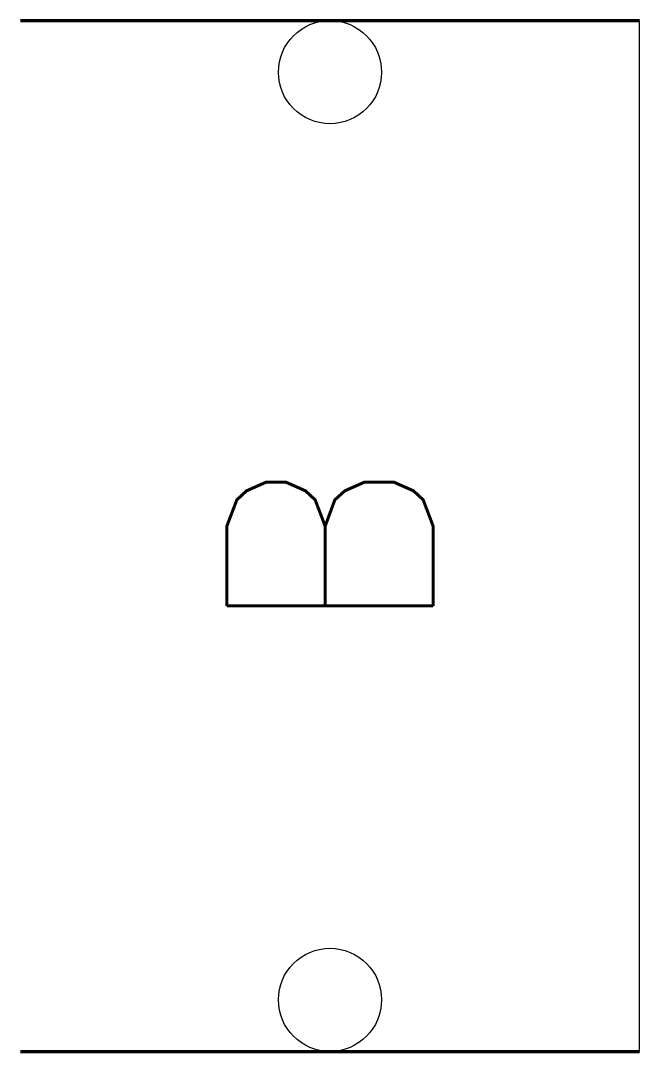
# Model space of a CAD drawing. Header units: millimetres. Extents: x 210 to 216, y 190 to 200.
import ezdxf
from ezdxf.enums import TextEntityAlignment as Align

# ---------------------------------------------------------------- set-up
doc = ezdxf.new("R2010")
doc.units = ezdxf.units.MM
doc.header["$MEASUREMENT"] = 0
doc.layers.get('0').update_dxf_attribs({"linetype": 'CONTINUOUS'})
doc.styles.add('ROMANS', font='romans')

msp = doc.modelspace()

# ---------------------------------------------------------------- linework, layer by layer
at = {"color": 4, "lineweight": 80}
for p, q in [((210, 200), (216, 200)), ((210, 190), (216, 190))]:
    msp.add_line(p, q, dxfattribs=at)
at = {"color": 4}
msp.add_line((216, 190), (216, 200), dxfattribs=at)
for centre in [(213, 199.5), (213, 190.5)]:
    msp.add_circle(centre, 0.5, dxfattribs=at)

# ---------------------------------------------------------------- texts
at = {"color": 3, "style": 'ROMANS'}
msp.add_attdef('B', text='', height=2, rotation=90, dxfattribs=at).set_placement((213, 194.88), align=Align.MIDDLE_CENTER)

doc.saveas('drawing.dxf')
